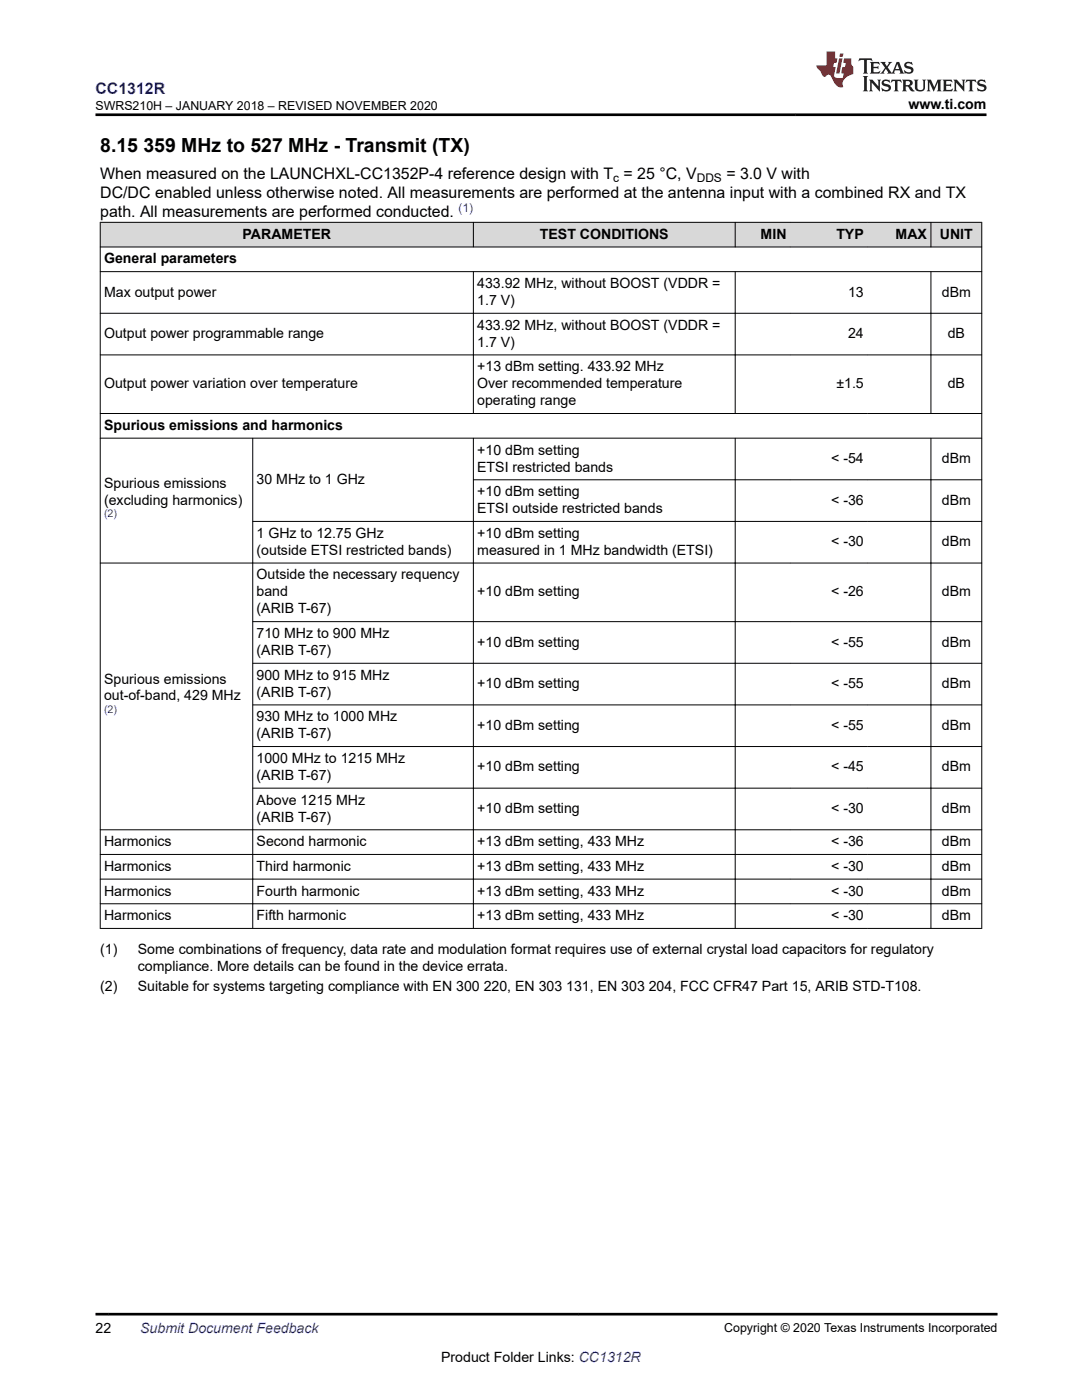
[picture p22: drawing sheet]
<svg xmlns="http://www.w3.org/2000/svg" width="216mm" height="279mm" viewBox="0 0 216 279" stroke-linecap="round" stroke-linejoin="round" font-family="sans-serif">
<defs><g id="words">
<text font-size="3.9" x="20" y="30.3">8.15 359 MHz to 527 MHz - Transmit (TX)</text>
<text font-size="3.2" fill="#00f" x="19.1" y="18.7">CC1312R</text>
<g font-size="3.2">
<text x="20" y="35.7">When measured on the LAUNCHXL-CC1352P-4 reference design with T = 25 °C, V</text>
<text x="144.9" y="35.7">= 3.0 V with</text>
<text x="20" y="39.5">DC/DC enabled unless otherwise noted. All measurements are performed at the antenna input with a combined RX and TX</text>
<text x="20" y="43.3">path. All measurements are performed conducted.</text>
</g>
<g font-size="2.8">
<text x="181.3" y="21.8">www.ti.com</text>
<text x="48.4" y="47.6">PARAMETER</text>
<text x="107.7" y="47.6">TEST CONDITIONS</text>
<text x="151.8" y="47.6">MIN</text>
<text x="166.9" y="47.6">TYP</text>
<text x="178.7" y="47.6">MAX</text>
<text x="187.5" y="47.6">UNIT</text>
<text x="20.8" y="52.6">General parameters</text>
<text x="20.8" y="59.2">Max output power</text>
<text x="95.2" y="57.5">433.92 MHz, without BOOST (VDDR =</text>
<text x="169.2" y="59.2">13</text>
<text x="187.9" y="59.2">dBm</text>
<text x="95.2" y="65.8">433.92 MHz, without BOOST (VDDR =</text>
<text x="95.2" y="60.9">1.7 V)</text>
<text x="20.8" y="67.5">Output power programmable range</text>
<text x="95.2" y="69.2">1.7 V)</text>
<text x="169.2" y="67.5">24</text>
<text x="189.1" y="67.5">dB</text>
<text x="20.8" y="77.5">Output power variation over temperature</text>
<text x="95.2" y="74.1">+13 dBm setting. 433.92 MHz</text>
<text x="95.2" y="77.5">Over recommended temperature</text>
<text x="166.9" y="77.5">±1.5</text>
<text x="189.1" y="77.5">dB</text>
<text x="95.2" y="80.9">operating range</text>
<text x="20.8" y="85.8">Spurious emissions and harmonics</text>
<text x="95.2" y="90.7">+10 dBm setting</text>
<text x="95.2" y="94.1">ETSI restricted bands</text>
<text x="165.9" y="92.4">&lt; -54</text>
<text x="187.9" y="92.4">dBm</text>
<text x="20.8" y="97.3">Spurious emissions</text>
<text x="20.8" y="100.7">(excluding harmonics)</text>
<text x="51.2" y="96.6">30 MHz to 1 GHz</text>
<text x="95.2" y="99">+10 dBm setting</text>
<text x="165.9" y="100.7">&lt; -36</text>
<text x="187.9" y="100.7">dBm</text>
<text x="51.2" y="107.3">1 GHz to 12.75 GHz</text>
<text x="95.2" y="107.3">+10 dBm setting</text>
<text x="95.2" y="102.4">ETSI outside restricted bands</text>
<text x="51.2" y="110.7">(outside ETSI restricted bands)</text>
<text x="95.2" y="110.7">measured in 1 MHz bandwidth (ETSI)</text>
<text x="165.9" y="109">&lt; -30</text>
<text x="187.9" y="109">dBm</text>
<text x="51.2" y="115.6">Outside the necessary requency</text>
<text x="51.2" y="119">band</text>
<text x="95.2" y="119">+10 dBm setting</text>
<text x="165.9" y="119">&lt; -26</text>
<text x="187.9" y="119">dBm</text>
<text x="51.2" y="122.4">(ARIB T-67)</text>
<text x="51.2" y="127.3">710 MHz to 900 MHz</text>
<text x="51.2" y="130.7">(ARIB T-67)</text>
<text x="95.2" y="129">+10 dBm setting</text>
<text x="165.9" y="129">&lt; -55</text>
<text x="187.9" y="129">dBm</text>
<text x="20.8" y="136.4">Spurious emissions</text>
<text x="51.2" y="135.6">900 MHz to 915 MHz</text>
<text x="95.2" y="137.3">+10 dBm setting</text>
<text x="165.9" y="137.3">&lt; -55</text>
<text x="187.9" y="137.3">dBm</text>
<text x="20.8" y="139.8">out-of-band, 429 MHz</text>
<text x="51.2" y="139">(ARIB T-67)</text>
<text x="51.2" y="144">930 MHz to 1000 MHz</text>
<text x="51.2" y="147.3">(ARIB T-67)</text>
<text x="95.2" y="145.6">+10 dBm setting</text>
<text x="165.9" y="145.6">&lt; -55</text>
<text x="187.9" y="145.6">dBm</text>
<text x="51.2" y="152.3">1000 MHz to 1215 MHz</text>
<text x="51.2" y="155.6">(ARIB T-67)</text>
<text x="95.2" y="154">+10 dBm setting</text>
<text x="165.9" y="154">&lt; -45</text>
<text x="187.9" y="154">dBm</text>
<text x="51.2" y="160.6">Above 1215 MHz</text>
<text x="51.2" y="164">(ARIB T-67)</text>
<text x="95.2" y="162.3">+10 dBm setting</text>
<text x="165.9" y="162.3">&lt; -30</text>
<text x="187.9" y="162.3">dBm</text>
<text x="20.8" y="173.8">Harmonics</text>
<text x="20.8" y="168.9">Harmonics</text>
<text x="51.2" y="173.8">Third harmonic</text>
<text x="51.2" y="168.9">Second harmonic</text>
<text x="95.2" y="168.9">+13 dBm setting, 433 MHz</text>
<text x="95.2" y="173.8">+13 dBm setting, 433 MHz</text>
<text x="165.9" y="168.9">&lt; -36</text>
<text x="165.9" y="173.8">&lt; -30</text>
<text x="187.9" y="168.9">dBm</text>
<text x="187.9" y="173.8">dBm</text>
<text x="20.8" y="178.7">Harmonics</text>
<text x="51.2" y="178.7">Fourth harmonic</text>
<text x="95.2" y="178.7">+13 dBm setting, 433 MHz</text>
<text x="165.9" y="178.7">&lt; -30</text>
<text x="187.9" y="178.7">dBm</text>
<text x="20.8" y="183.6">Harmonics</text>
<text x="51.2" y="183.6">Fifth harmonic</text>
<text x="95.2" y="183.6">+13 dBm setting, 433 MHz</text>
<text x="165.9" y="183.6">&lt; -30</text>
<text x="187.9" y="183.6">dBm</text>
<text x="20" y="190.4">(1)</text>
<text x="27.5" y="190.4">Some combinations of frequency, data rate and modulation format requires use of external crystal load capacitors for regulatory</text>
<text x="20" y="197.7">(2)</text>
<text x="27.5" y="193.8">compliance. More details can be found in the device errata.</text>
<text x="27.5" y="197.7">Suitable for systems targeting compliance with EN 300 220, EN 303 131, EN 303 204, FCC CFR47 Part 15, ARIB STD-T108.</text>
<text x="19" y="266.1">22</text>
<text x="88" y="271.7">Product Folder Links: CC1312R</text>
</g>
<text font-size="2.8" fill="#00f" x="28" y="266.1">Submit Document Feedback</text>
<g font-size="2.5">
<text x="19.1" y="21.9">SWRS210H – JANUARY 2018 – REVISED NOVEMBER 2020</text>
<text x="144.5" y="265.8">Copyright © 2020 Texas Instruments Incorporated</text>
</g>
<g font-size="2.4">
<text x="122.4" y="36.3">c</text>
<text x="139" y="36.3">DDS</text>
</g>
<text font-size="2.4" fill="#00f" x="91.5" y="42.3">(1)</text>
<g font-size="2.1" fill="#00f">
<text x="20.8" y="103.2">(2)</text>
<text x="20.8" y="142.2">(2)</text>
</g>
</g></defs>
<g fill="#d8d8d8">
<path d="M20 44.4h175.9v4.9h-175.9z" fill-rule="evenodd"/>
<path d="M20.1 44.4h74.3v4.8h-74.3z" fill-rule="evenodd"/>
<path d="M94.5 44.4h52.1v4.8h-52.1z" fill-rule="evenodd"/>
<path d="M146.8 44.4h10.9v4.8h-10.9z" fill-rule="evenodd"/>
<path d="M157.7 44.4h15.4v4.8h-15.4z" fill-rule="evenodd"/>
<path d="M173.1 44.4h12.6v4.8h-12.6z" fill-rule="evenodd"/>
<path d="M185.8 44.4h10v4.8h-10z" fill-rule="evenodd"/>
</g>
<g fill="none" stroke="#000" stroke-width=".2">
<path d="M19.9 44.4h176.1M19.9 49.3h176.1M19.9 54.2h176.1M20 44.3v141M94.5 44.3v5.1M94.5 54.2v28.4M146.7 44.3v5.1M146.7 54.2v28.4M185.8 44.3v5.1M185.8 54.2v28.4M195.9 44.3v141M19.9 62.5h176.1"/>
<path d="M19.9 70.8h176.1M19.9 82.5h176.1M19.9 87.4h176.1M50.4 87.4v97.9M94.4 95.8h101.6M94.5 87.4v97.9M146.7 87.4v97.9M185.8 87.4v97.9M196 112.4h-176.1M196 104.1h-145.6M50.4 124.1h145.6M50.4 132.4h145.6"/>
<path d="M50.4 140.7h145.6M50.4 149h145.6M50.4 157.3h145.6M19.9 170.5h176.1M19.9 175.4h176.1M196 165.6h-176.1M19.9 180.4h176.1M19.9 185.3h176.1"/>
</g>
<path d="M171.5 11.6l-.2 .6 .5-.2h.6v.1v2.2l-.2 .4h1l-.2-.4v-2.2v-.1h.5l.6 .2-.2-.6zM173.6 12.4l.2 .3v1.6l-.2 .4h1.9l.1-.6a1.08 1.08 0 0 1-1.3 .2v-.7h.6l.4 .2v-.7l-.4 .2h-.6v-.5l.2-.2a1 1 0 0 1 1 .3l-.1-.5zM175.7 12.4l.9 1.1-1 1.2h.9l-.2-.2 .5-.8 .4 .8-.2 .2h1.6l-.2-.2 .2-.5h.9l.1 .5-.1 .2h.9l-.2-.4-.8-1.9h-.5l-.9 2.1-.9-1.1 .9-1h-.8l.2 .2-.4 .6-.4-.6 .2-.2zM179 12.8l.4 1h-.7zM180.7 12.5a.65 .65 0 0 0-.2 .7 .65 .65 0 0 0 .6 .5l.6 .1 .1 .3a.79 .79 0 0 1-.7 .4 .79 .79 0 0 1-.7-.5l.1 .7 .2-.1a.93 .93 0 0 0 1.1 0 .93 .93 0 0 0 .4-.9 1.46 1.46 0 0 0-1.2-.6l-.1-.3a1.09 1.09 0 0 1 1.2 .2l-.2-.6-.1 .1-.5-.2zM172.2 15.2l.2 .4v2.2l-.2 .4h1l-.2-.4v-2.2l.2-.4zM173.4 15.9l.2 .4v1.5l-.2 .4h.8l-.3-.4 .1-1.3 1.6 1.8v-2l.2-.4h-.7l.1 .2 .1 1.1-1.2-1.3zM176.2 16a.65 .65 0 0 0-.2 .8 .65 .65 0 0 0 .6 .4l.6 .2 .1 .2a.79 .79 0 0 1-.7 .4 .79 .79 0 0 1-.7-.5l.1 .7 .2-.1a.93 .93 0 0 0 1.1 .1 .93 .93 0 0 0 .4-1 1.46 1.46 0 0 0-1.2-.5l-.1-.4a1.09 1.09 0 0 1 1.2 .2l-.1-.6-.2 .1-.5-.1zM177.9 15.9l-.1 .6a.63 .63 0 0 1 .8-.3v1.6l-.3 .4h1l-.2-.4v-1.6a.66 .66 0 0 1 .8 .3l-.1-.6zM180 15.9l.2 .4v1.5l-.2 .4h1l-.2-.2-.1-.7h.5l.1 .2a.79 .79 0 0 0 1.2 .6l-1-.9a.61 .61 0 0 0 .6-.6 .61 .61 0 0 0-.5-.7zM180.8 16.2h.1a.47 .47 0 0 1 .5 .1 .47 .47 0 0 1 .1 .5l-.1 .1-.7 .1zM182.3 15.9l.2 .2a2.27 2.27 0 0 0 .4 2 1.04 1.04 0 0 0 1.7-.7v-1.3l.2-.2h-.8l.2 .4v1.1a.6 .6 0 0 1-.6 .6 .6 .6 0 0 1-.6-.6v-1.1l.3-.4zM184.9 15.9l.2 .4v1.5l-.2 .4h.8l-.3-.4v-1.4l.9 1.9 .9-1.9v1.4l-.3 .4h1l-.2-.4v-1.5l.2-.4h-.8l-.7 1.5-.6-1.5zM188.1 15.9l.2 .4v1.5l-.2 .4h1.9l.1-.6a1.09 1.09 0 0 1-1.3 .2v-.7h.6l.4 .2v-.6l-.4 .2h-.6v-.6l.2-.1a1.01 1.01 0 0 1 1 .3l-.1-.6zM190.2 15.9l.3 .4v1.5l-.3 .4h.8l-.2-.4v-1.3l1.6 1.8v-2l.2-.4h-.7l.2 .2v1.1l-1.2-1.3zM192.8 15.9l-.1 .6a.63 .63 0 0 1 .8-.3v1.6l-.3 .4h1l-.2-.4v-1.6a.66 .66 0 0 1 .8 .3l-.1-.6zM195.2 16a.65 .65 0 0 0-.2 .8 .65 .65 0 0 0 .6 .4l.6 .2 .2 .2a.79 .79 0 0 1-.7 .4 .79 .79 0 0 1-.7-.5l.1 .7 .2-.1a.93 .93 0 0 0 1 .1 .93 .93 0 0 0 .5-1 1.46 1.46 0 0 0-1.3-.5v-.4a1.09 1.09 0 0 1 1.2 .2l-.2-.6-.2 .1-.5-.1z" fill="#231f20"/>
<path d="M164.9 10.3v2.7h-2l.1 .4 .8 1a.95 .95 0 0 0 1 .9 .59 .59 0 0 1 .5-.4 .59 .59 0 0 1 .5 .3l.4 .8a1.59 1.59 0 0 0 2.1 1.4 1.61 1.61 0 0 1 1-2.3l1-.3-.1-1.5a1.59 1.59 0 0 1-.3-1.7h-1.5l-.2 .9h.6l-.2 .9h-.5l-.2 .9v.3l.4 .1-.1 .9h-.7a.73 .73 0 0 1-1-.7l.3-1.5h-.5l.1-.9h.5l.2-.9h-.5v-1.3zM167.4 11.6l-.6 3.1h.7l.6-3.1zM167.6 10.7l-.1 .6h.7l.1-.6z" fill="#ed1c24"/>
<path d="M19 22.9h177.8M19 262.3h180" fill="none" stroke="#000" stroke-width=".53"/>
<use href="#words"/>
</svg>
